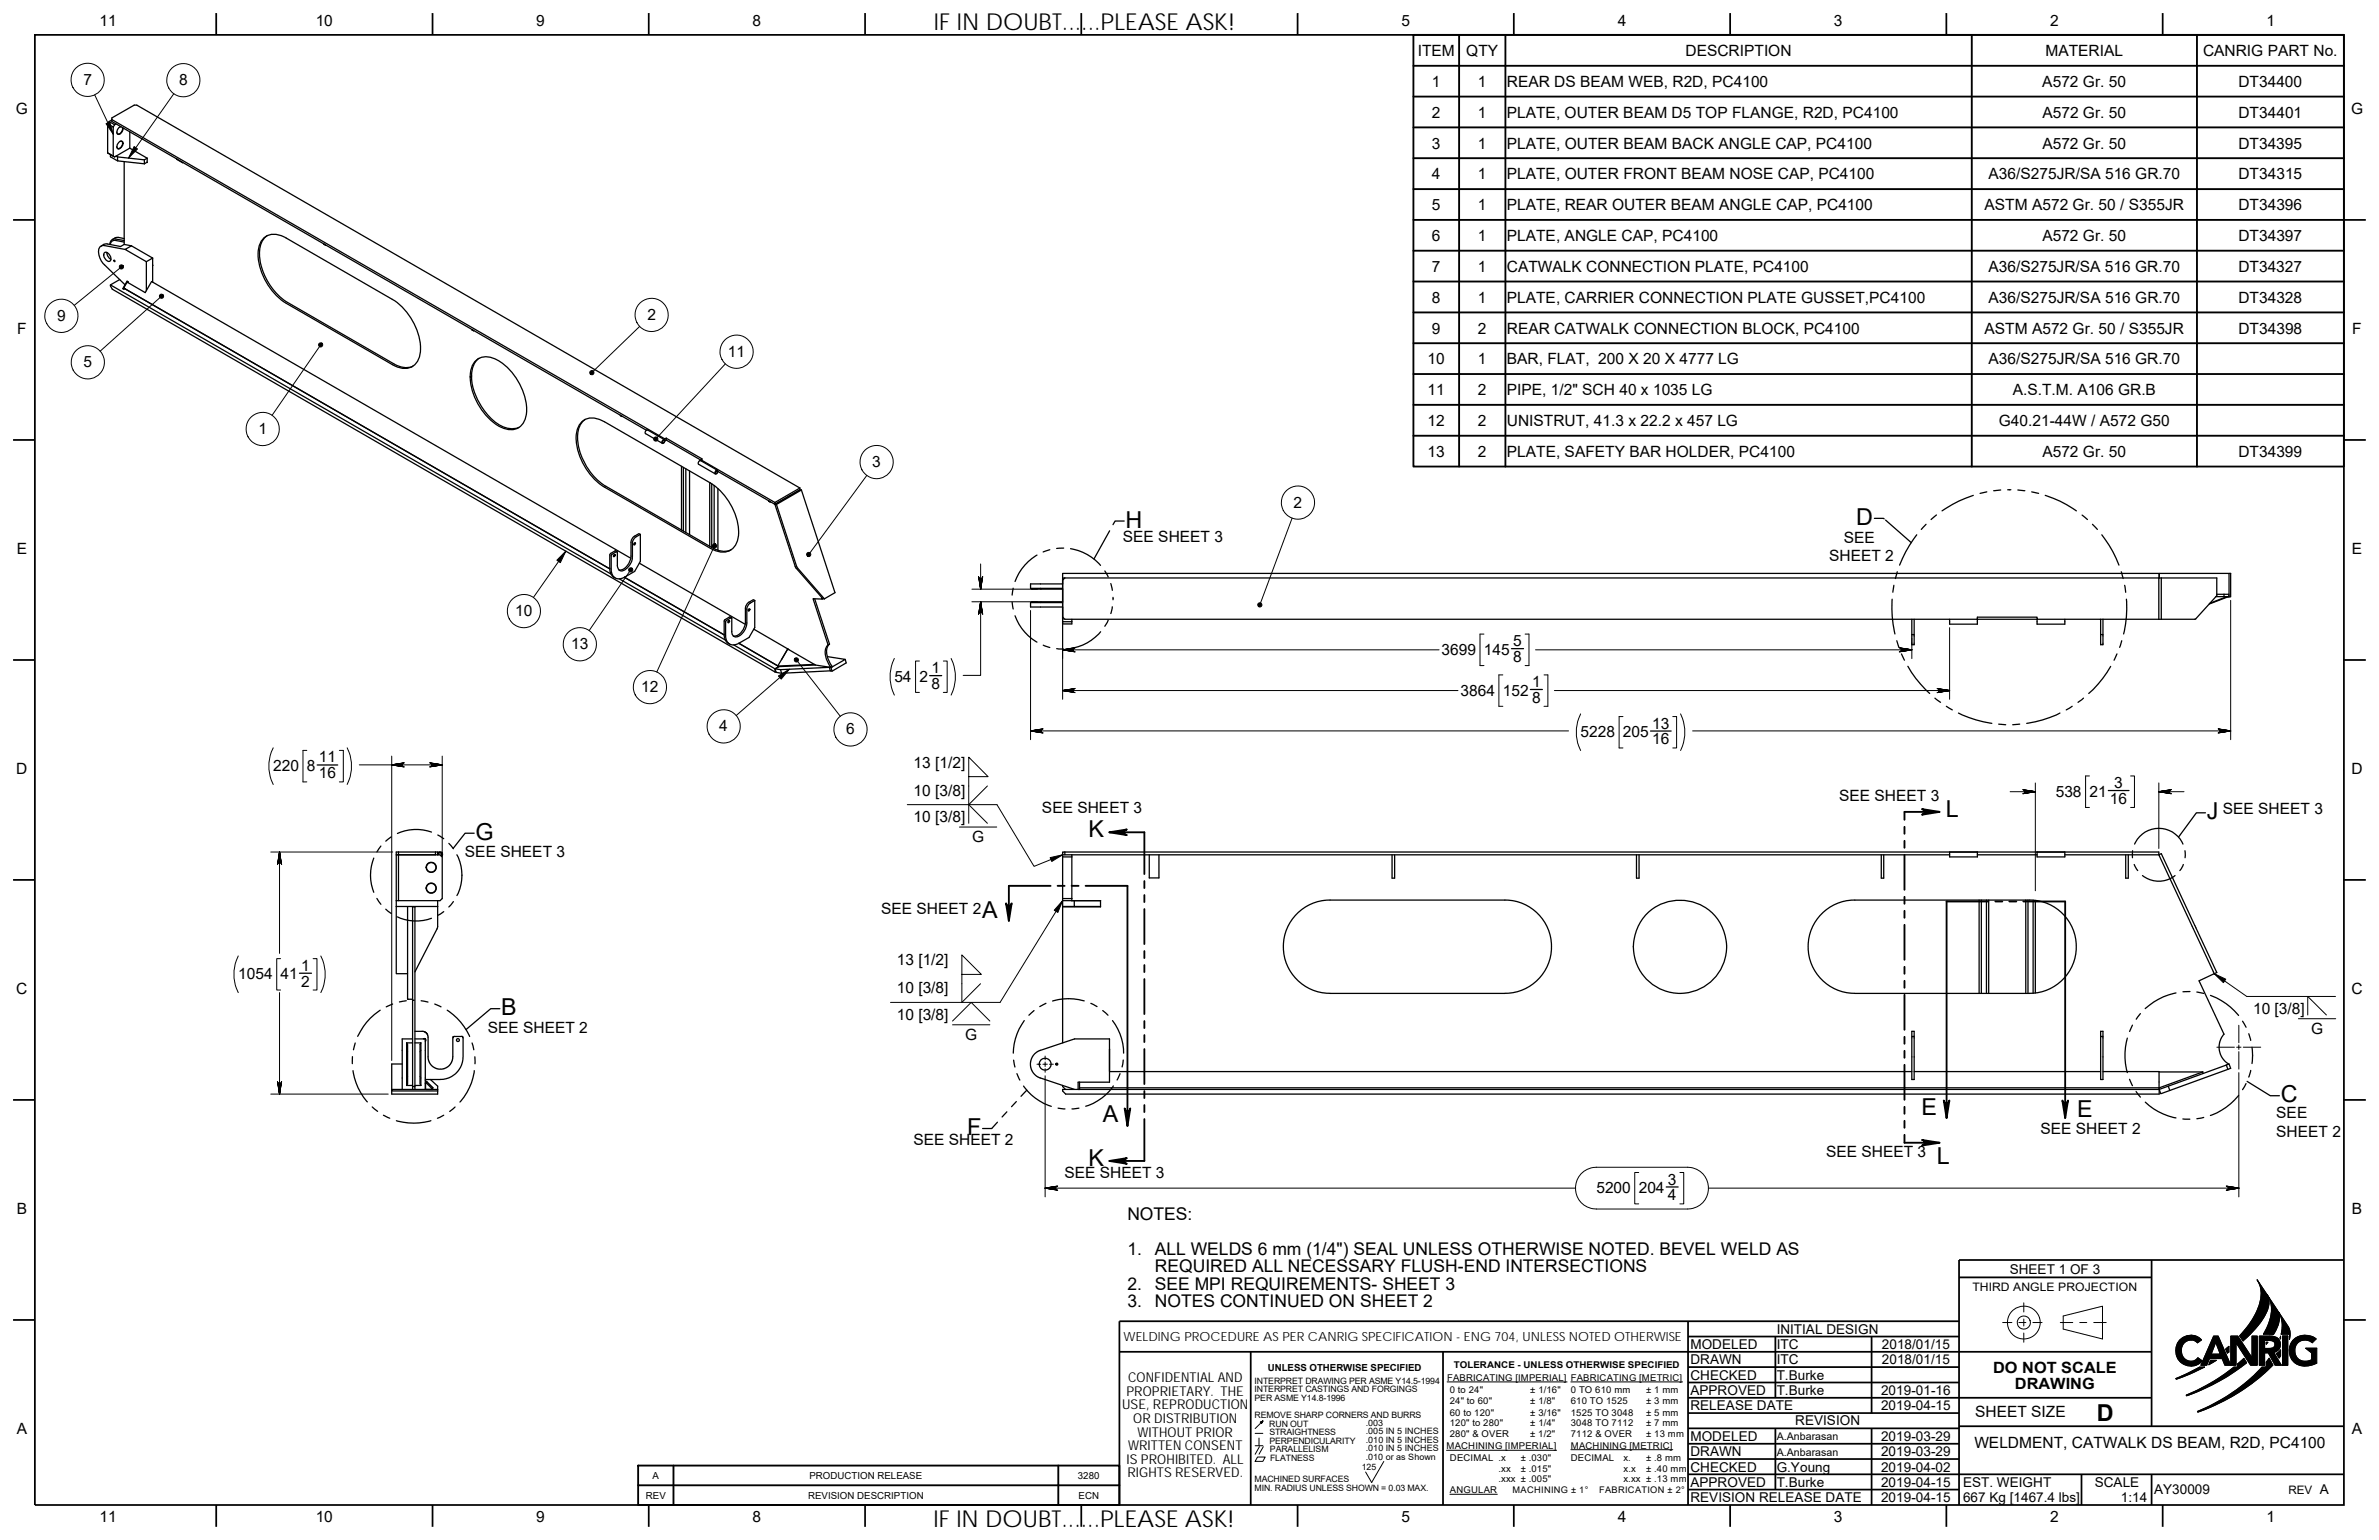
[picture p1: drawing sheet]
<svg xmlns="http://www.w3.org/2000/svg" width="432mm" height="279mm" viewBox="0 0 432 279" stroke-linecap="round" stroke-linejoin="round" font-family="sans-serif">
<defs><g id="words">
<g font-size="4.2">
<text x="169.5" y="5.4">IF IN DOUBT......PLEASE ASK!</text>
<text x="204.3" y="95.7">H</text>
<text x="336.9" y="95.2">D</text>
<text x="353.2" y="148.2">L</text>
<text x="400.6" y="148.7">J</text>
<text x="86.3" y="152.4">G</text>
<text x="197.6" y="151.9">K</text>
<text x="178.3" y="166.6">A</text>
<text x="91" y="184.2">B</text>
<text x="200.2" y="203.5">A</text>
<text x="348.8" y="202.3">E</text>
<text x="377" y="202.6">E</text>
<text x="414" y="200">C</text>
<text x="175.5" y="205.9">F</text>
<text x="197.6" y="211.6">K</text>
<text x="351.6" y="211.2">L</text>
<text x="380.6" y="257.7">D</text>
<text x="169.4" y="277">IF IN DOUBT......PLEASE ASK!</text>
</g>
<g font-size="3.2">
<text x="204.6" y="221.3">NOTES:</text>
<text x="204.6" y="227.6">1.</text>
<text x="209.6" y="227.6">ALL WELDS 6 mm (1/4&quot;) SEAL UNLESS OTHERWISE NOTED. BEVEL WELD AS</text>
<text x="204.6" y="234">2.</text>
<text x="209.6" y="230.8">REQUIRED ALL NECESSARY FLUSH-END INTERSECTIONS</text>
<text x="209.6" y="234">SEE MPI REQUIREMENTS- SHEET 3</text>
<text x="204.6" y="237.2">3.</text>
<text x="209.6" y="237.2">NOTES CONTINUED ON SHEET 2</text>
</g>
<g font-size="2.8">
<text x="18.1" y="4.7">11</text>
<text x="57.3" y="4.7">10</text>
<text x="97.3" y="4.7">9</text>
<text x="136.6" y="4.7">8</text>
<text x="254.4" y="4.7">5</text>
<text x="293.6" y="4.7">4</text>
<text x="332.9" y="4.7">3</text>
<text x="372.1" y="4.7">2</text>
<text x="411.4" y="4.7">1</text>
<text x="257.3" y="10.2">ITEM</text>
<text x="266.1" y="10.2">QTY</text>
<text x="305.9" y="10.2">DESCRIPTION</text>
<text x="371.3" y="10.2">MATERIAL</text>
<text x="399.9" y="10.2">CANRIG PART No.</text>
<text x="15.1" y="15.4">7</text>
<text x="32.5" y="15.5">8</text>
<text x="259.9" y="15.8">1</text>
<text x="268.2" y="15.8">1</text>
<text x="273.5" y="15.8">REAR DS BEAM WEB, R2D, PC4100</text>
<text x="370.7" y="15.8">A572 Gr. 50</text>
<text x="406.3" y="15.8">DT34400</text>
<text x="2.9" y="20.7">G</text>
<text x="259.9" y="21.4">2</text>
<text x="268.2" y="21.4">1</text>
<text x="273.5" y="21.4">PLATE, OUTER BEAM D5 TOP FLANGE, R2D, PC4100</text>
<text x="370.7" y="21.4">A572 Gr. 50</text>
<text x="406.3" y="21.4">DT34401</text>
<text x="426.7" y="20.7">G</text>
<text x="259.9" y="27">3</text>
<text x="268.2" y="27">1</text>
<text x="273.5" y="27">PLATE, OUTER BEAM BACK ANGLE CAP, PC4100</text>
<text x="370.7" y="27">A572 Gr. 50</text>
<text x="406.3" y="27">DT34395</text>
<text x="259.9" y="32.6">4</text>
<text x="268.2" y="32.6">1</text>
<text x="273.5" y="32.6">PLATE, OUTER FRONT BEAM NOSE CAP, PC4100</text>
<text x="360.9" y="32.6">A36/S275JR/SA 516 GR.70</text>
<text x="406.3" y="32.6">DT34315</text>
<text x="259.9" y="38.1">5</text>
<text x="268.2" y="38.1">1</text>
<text x="273.5" y="38.1">PLATE, REAR OUTER BEAM ANGLE CAP, PC4100</text>
<text x="360.2" y="38.1">ASTM A572 Gr. 50 / S355JR</text>
<text x="406.3" y="38.1">DT34396</text>
<text x="259.9" y="43.7">6</text>
<text x="268.2" y="43.7">1</text>
<text x="273.5" y="43.7">PLATE, ANGLE CAP, PC4100</text>
<text x="370.7" y="43.7">A572 Gr. 50</text>
<text x="406.3" y="43.7">DT34397</text>
<text x="259.9" y="49.3">7</text>
<text x="268.2" y="49.3">1</text>
<text x="273.5" y="49.3">CATWALK CONNECTION PLATE, PC4100</text>
<text x="360.9" y="49.3">A36/S275JR/SA 516 GR.70</text>
<text x="406.3" y="49.3">DT34327</text>
<text x="10.4" y="58.2">9</text>
<text x="117.5" y="58">2</text>
<text x="259.9" y="54.9">8</text>
<text x="268.2" y="54.9">1</text>
<text x="273.5" y="54.9">PLATE, CARRIER CONNECTION PLATE GUSSET,PC4100</text>
<text x="360.9" y="54.9">A36/S275JR/SA 516 GR.70</text>
<text x="406.3" y="54.9">DT34328</text>
<text x="3.1" y="60.6">F</text>
<text x="132.1" y="64.7">11</text>
<text x="259.9" y="60.5">9</text>
<text x="268.2" y="60.5">2</text>
<text x="273.5" y="60.5">REAR CATWALK CONNECTION BLOCK, PC4100</text>
<text x="360.2" y="60.5">ASTM A572 Gr. 50 / S355JR</text>
<text x="406.3" y="60.5">DT34398</text>
<text x="427" y="60.6">F</text>
<text x="15.2" y="66.6">5</text>
<text x="259.1" y="66.1">10</text>
<text x="259.1" y="71.7">11</text>
<text x="268.2" y="66.1">1</text>
<text x="268.2" y="71.7">2</text>
<text x="273.5" y="66.1">BAR, FLAT, 200 X 20 X 4777 LG</text>
<text x="273.5" y="71.7">PIPE, 1/2&quot; SCH 40 x 1035 LG</text>
<text x="360.9" y="66.1">A36/S275JR/SA 516 GR.70</text>
<text x="365.3" y="71.7">A.S.T.M. A106 GR.B</text>
<text x="259.1" y="77.3">12</text>
<text x="268.2" y="77.3">2</text>
<text x="273.5" y="77.3">UNISTRUT, 41.3 x 22.2 x 457 LG</text>
<text x="362.8" y="77.3">G40.21-44W / A572 G50</text>
<text x="46.9" y="78.7">1</text>
<text x="259.1" y="82.9">13</text>
<text x="268.2" y="82.9">2</text>
<text x="273.5" y="82.9">PLATE, SAFETY BAR HOLDER, PC4100</text>
<text x="370.7" y="82.9">A572 Gr. 50</text>
<text x="406.3" y="82.9">DT34399</text>
<text x="158.3" y="84.7">3</text>
<text x="234.8" y="92.1">2</text>
<text x="3" y="100.5">E</text>
<text x="203.8" y="98.3">SEE SHEET 3</text>
<text x="332" y="101.8">SHEET 2</text>
<text x="334.7" y="98.5">SEE</text>
<text x="426.9" y="100.5">E</text>
<text x="93.5" y="111.8">10</text>
<text x="103.7" y="117.8">13</text>
<text x="261.7" y="118.8">3699</text>
<text x="269.3" y="118.8">145</text>
<text x="274.6" y="117.2">5</text>
<text x="116.4" y="125.6">12</text>
<text x="162.3" y="123.7">54</text>
<text x="166.9" y="123.7">2</text>
<text x="169.1" y="122.1">1</text>
<text x="169.1" y="125">8</text>
<text x="274.6" y="120.1">8</text>
<text x="278.1" y="124.6">1</text>
<text x="265.1" y="126.2">3864</text>
<text x="272.8" y="126.2">152</text>
<text x="278.1" y="127.5">8</text>
<text x="130.6" y="132.7">4</text>
<text x="153.6" y="133.2">6</text>
<text x="286.9" y="133.8">5228</text>
<text x="294.6" y="133.8">205</text>
<text x="299.9" y="135.1">16</text>
<text x="299.9" y="132.2">13</text>
<text x="2.9" y="140.4">D</text>
<text x="49.6" y="139.9">220</text>
<text x="55.7" y="139.9">8</text>
<text x="57.9" y="138.3">11</text>
<text x="57.9" y="141.2">16</text>
<text x="165.8" y="139.3">13 [1/2]</text>
<text x="383.8" y="143">3</text>
<text x="426.8" y="140.4">D</text>
<text x="165.8" y="144.4">10 [3/8]</text>
<text x="165.8" y="149.2">10 [3/8]</text>
<text x="189.1" y="147.5">SEE SHEET 3</text>
<text x="333.8" y="145.4">SEE SHEET 3</text>
<text x="373.1" y="144.6">538</text>
<text x="379.2" y="144.6">21</text>
<text x="383" y="145.9">16</text>
<text x="403.5" y="147.7">SEE SHEET 3</text>
<text x="84.4" y="155.6">SEE SHEET 3</text>
<text x="176.4" y="152.8">G</text>
<text x="159.9" y="165.9">SEE SHEET 2</text>
<text x="43.2" y="177.7">1054</text>
<text x="50.9" y="177.7">41</text>
<text x="54.7" y="176.1">1</text>
<text x="54.7" y="179">2</text>
<text x="162.8" y="175.2">13 [1/2]</text>
<text x="2.9" y="180.3">C</text>
<text x="162.8" y="180.2">10 [3/8]</text>
<text x="162.8" y="185">10 [3/8]</text>
<text x="408.9" y="183.9">10 [3/8]</text>
<text x="426.8" y="180.3">C</text>
<text x="88.5" y="187.5">SEE SHEET 2</text>
<text x="175.2" y="188.7">G</text>
<text x="419.5" y="187.6">G</text>
<text x="413.2" y="202.9">SEE</text>
<text x="165.8" y="207.8">SEE SHEET 2</text>
<text x="331.4" y="210">SEE SHEET 3</text>
<text x="370.4" y="205.7">SEE SHEET 2</text>
<text x="413.2" y="206.2">SHEET 2</text>
<text x="193.2" y="213.7">SEE SHEET 3</text>
<text x="302.7" y="214.9">3</text>
<text x="3" y="220.2">B</text>
<text x="289.8" y="216.5">5200</text>
<text x="297.4" y="216.5">204</text>
<text x="302.7" y="217.8">4</text>
<text x="426.9" y="220.2">B</text>
<text x="361.8" y="249.1">DO NOT SCALE</text>
<text x="365.7" y="251.9">DRAWING</text>
<text x="358.5" y="257.2">SHEET SIZE</text>
<text x="3" y="260.2">A</text>
<text x="358.4" y="262.7">WELDMENT, CATWALK DS BEAM, R2D, PC4100</text>
<text x="426.9" y="260.2">A</text>
<text x="18.1" y="276.2">11</text>
<text x="57.3" y="276.2">10</text>
<text x="97.3" y="276.2">9</text>
<text x="136.6" y="276.2">8</text>
<text x="254.4" y="276.2">5</text>
<text x="293.6" y="276.2">4</text>
<text x="332.9" y="276.2">3</text>
<text x="372.1" y="276.2">2</text>
<text x="411.4" y="276.2">1</text>
</g>
<g font-size="2.5">
<text x="364.8" y="231.1">SHEET 1 OF 3</text>
<text x="306.8" y="244.7">MODELED</text>
<text x="322.5" y="242">INITIAL DESIGN</text>
<text x="322.5" y="244.7">ITC</text>
<text x="341.6" y="244.7">2018/01/15</text>
<text x="204.7" y="250.8">CONFIDENTIAL AND</text>
<text x="306.8" y="247.5">DRAWN</text>
<text x="306.8" y="250.3">CHECKED</text>
<text x="322.5" y="250.3">T.Burke</text>
<text x="322.5" y="247.5">ITC</text>
<text x="341.6" y="247.5">2018/01/15</text>
<text x="203.7" y="255.7">USE, REPRODUCTION</text>
<text x="204.4" y="253.2">PROPRIETARY. THE</text>
<text x="306.8" y="253.1">APPROVED</text>
<text x="306.8" y="255.9">RELEASE DATE</text>
<text x="322.5" y="253.1">T.Burke</text>
<text x="341.4" y="253.1">2019-01-16</text>
<text x="341.4" y="255.9">2019-04-15</text>
<text x="204.7" y="263.1">WRITTEN CONSENT</text>
<text x="205.7" y="258.2">OR DISTRIBUTION</text>
<text x="206.5" y="260.6">WITHOUT PRIOR</text>
<text x="306.8" y="261.4">MODELED</text>
<text x="325.8" y="258.6">REVISION</text>
<text x="341.4" y="261.4">2019-03-29</text>
<text x="204.5" y="265.6">IS PROHIBITED. ALL</text>
<text x="204.6" y="268.1">RIGHTS RESERVED.</text>
<text x="306.8" y="269.7">APPROVED</text>
<text x="306.8" y="267">CHECKED</text>
<text x="306.8" y="264.2">DRAWN</text>
<text x="322.5" y="267">G.Young</text>
<text x="322.5" y="269.7">T.Burke</text>
<text x="341.4" y="264.2">2019-03-29</text>
<text x="341.4" y="267">2019-04-02</text>
<text x="341.4" y="269.7">2019-04-15</text>
<text x="356.3" y="269.7">EST. WEIGHT</text>
<text x="380.2" y="269.7">SCALE</text>
<text x="306.8" y="272.5">REVISION RELEASE DATE</text>
<text x="341.4" y="272.5">2019-04-15</text>
<text x="356.3" y="272.5">667 Kg [1467.4 lbs]</text>
<text x="385" y="272.6">1:14</text>
<text x="391" y="271">AY30009</text>
<text x="421" y="271">A</text>
</g>
<text font-size="2.3" x="203.9" y="243.3">WELDING PROCEDURE AS PER CANRIG SPECIFICATION - ENG 704, UNLESS NOTED OTHERWISE</text>
<g font-size="2.1">
<text x="358" y="234.2">THIRD ANGLE PROJECTION</text>
<text x="415.4" y="271">REV</text>
</g>
<g font-size="1.9">
<text x="322.5" y="261.3">A.Anbarasan</text>
<text x="322.5" y="264.1">A.Anbarasan</text>
</g>
<g font-size="1.8">
<text x="230.1" y="248.7">UNLESS OTHERWISE SPECIFIED</text>
<text x="118.4" y="268.4">A</text>
<text x="146.9" y="268.4">PRODUCTION RELEASE</text>
<text x="195.6" y="268.4">3280</text>
<text x="117.2" y="271.9">REV</text>
<text x="146.7" y="271.9">REVISION DESCRIPTION</text>
<text x="195.8" y="271.9">ECN</text>
</g>
<g font-size="1.7">
<text x="262.7" y="250.5">FABRICATING [IMPERIAL] FABRICATING [METRIC]</text>
<text x="263.9" y="248.3">TOLERANCE - UNLESS OTHERWISE SPECIFIED</text>
<text x="263.1" y="252.7">0 to 24&quot;</text>
<text x="263.1" y="254.8">24&quot; to 60&quot;</text>
<text x="263.1" y="256.8">60 to 120&quot;</text>
<text x="277.7" y="252.7">± 1/16&quot;</text>
<text x="277.7" y="254.8">± 1/8&quot;</text>
<text x="277.7" y="256.8">± 3/16&quot;</text>
<text x="285.1" y="256.8">1525 TO 3048</text>
<text x="285.1" y="254.8">610 TO 1525</text>
<text x="285.1" y="252.7">0 TO 610 mm</text>
<text x="298.8" y="254.8">± 3 mm</text>
<text x="298.8" y="252.7">± 1 mm</text>
<text x="298.8" y="256.8">± 5 mm</text>
<text x="262.6" y="262.9">MACHINING [IMPERIAL]</text>
<text x="263.1" y="258.8">120&quot; to 280&quot;</text>
<text x="263.1" y="260.7">280&quot; &amp; OVER</text>
<text x="277.7" y="260.7">± 1/2&quot;</text>
<text x="277.7" y="258.8">± 1/4&quot;</text>
<text x="285.1" y="262.8">MACHINING [METRIC]</text>
<text x="285.1" y="258.8">3048 TO 7112</text>
<text x="285.1" y="260.7">7112 &amp; OVER</text>
<text x="298.8" y="258.8">± 7 mm</text>
<text x="298.8" y="260.7">± 13 mm</text>
<text x="263.2" y="265.1">DECIMAL .x</text>
<text x="272" y="268.9">.xxx ± .005&quot;</text>
<text x="272" y="267">.xx</text>
<text x="276" y="265.1">± .030&quot;</text>
<text x="276" y="267">± .015&quot;</text>
<text x="285.1" y="265.1">DECIMAL</text>
<text x="294.7" y="265.1">x.</text>
<text x="294.7" y="268.9">x.xx ± .13 mm</text>
<text x="294.7" y="267">x.x</text>
<text x="298.8" y="267">± .40 mm</text>
<text x="298.8" y="265.1">± .8 mm</text>
<text x="263.2" y="270.9">ANGULAR</text>
<text x="274.5" y="270.9">MACHINING ± 1°</text>
<text x="290.3" y="270.9">FABRICATION ± 2°</text>
</g>
<g font-size="1.6">
<text x="227.7" y="251.1">INTERPRET DRAWING PER ASME Y14.5-1994</text>
<text x="227.7" y="252.6">INTERPRET CASTINGS AND FORGINGS</text>
<text x="227.7" y="254.2">PER ASME Y14.8-1996</text>
<text x="227.7" y="257.3">REMOVE SHARP CORNERS AND BURRS</text>
<text x="230.4" y="258.8">RUN OUT</text>
<text x="230.4" y="260.4">STRAIGHTNESS</text>
<text x="230.4" y="261.9">PERPENDICULARITY</text>
<text x="230.5" y="263.5">PARALLELISM</text>
<text x="247.9" y="258.6">.003</text>
<text x="247.9" y="260.2">.005 IN 5 INCHES</text>
<text x="247.9" y="261.7">.010 IN 5 INCHES</text>
<text x="247.9" y="263.3">.010 IN 5 INCHES</text>
<text x="227.7" y="268.9">MACHINED SURFACES</text>
<text x="230.5" y="265">FLATNESS</text>
<text x="247.2" y="266.7">125</text>
<text x="247.9" y="264.8">.010 or as Shown</text>
<text x="227.7" y="270.5">MIN. RADIUS UNLESS SHOWN = 0.03 MAX.</text>
</g>
</g></defs>
<g fill="none" stroke="#000" stroke-width=".32">
<path d="M6.3 6.3h419.1v266.7h-419.1zM39.2 2.4v3.9M78.5 2.4v3.9M117.8 2.4v3.9M157 2.4v3.9M196.3 2.4v3.9M235.5 2.4v3.9M274.8 2.4v3.9M314 2.4v3.9M353.3 2.4v3.9M392.5 2.4v3.9M2.4 39.9h3.9"/>
<path d="M425.4 39.9h4M2.4 79.8h3.9M425.4 79.8h4M2.4 119.7h3.9M425.4 119.7h4M6.3 139.7h.1M425.4 139.7h.1M2.4 159.6h3.9M425.4 159.6h4M2.4 199.6h3.9M425.4 199.6h4M2.4 239.5h3.9"/>
<path d="M306.4 239.7v33.3M355.6 231.8h34.9M355.6 239.7h-152.4v33.3M390.5 228.6v30.2M425.4 228.6h-69.8v44.4M425.4 239.5h4M203.2 245.3h187.3M227 245.3v27.7M261.9 245.3v27.7M306.4 253.6h84.1M306.4 256.4h49.2M306.4 259.1h49.2"/>
<path d="M306.4 250.8h49.2M306.4 248h49.2M306.4 242.5h49.2M322.2 259.1v11.2M322.2 242.5v11.1M339.7 242.5v13.9M339.7 259.1v14M355.6 258.8h69.8M39.2 273v4M78.5 273v4M117.8 273v4M157 273v4"/>
<path d="M196.3 273v4M235.5 273v4M274.8 273v4M306.4 264.7h49.2M306.4 270.3h49.2M306.4 267.5h119M306.4 261.9h49.2M314 273v4M353.3 273v4M377.8 267.5v5.5M390.5 267.5v5.5M392.5 273v4"/>
</g>
<g fill="none" stroke="#000" stroke-width=".18">
<path d="M17.2 17.2l3.4 7.1M31.5 17l-8.2 11.7M22 48.4l-8.5 7M29.3 53.7l-11.1 10M116.1 59.2l-8.7 8.4M58.2 62.6l-8.8 12.8M131.7 66l-12.7 13.7M102.7 100l-5.9 8.4M129.7 99l-10.5 22.9M157.3 86.3l-10.5 14.3M234.5 94l-5.8 15.7M114.5 103.4l-7.6 11"/>
<path d="M144.5 119.7l8 10.3M162.3 119.5a7.5 7.5 0 0 0 0 6.6M166.9 119.9h-.7v5.7h.7M171.2 119.9h.7v5.7h-.7M172.6 119.5a7.5 7.5 0 0 1 0 6.6M176.4 106.9h11.9M176.4 109.2h11.9M178 109.2v13.3h-3.2M178 102.3v4.6M187 110.8v23.4M192.9 117.9h68.3M192.9 112.6v14.3"/>
<path d="M269.3 115h-.7v5.8h.7M276.8 115h.7v5.8h-.7M278.7 117.9h68.3M347 115.8v3.7M353.9 113.9v13M404.9 108.9v25.3M49.6 135.7a7.3 7.3 0 0 0 0 6.6M55.7 136.1h-.7v5.8h.7M61.6 136.1h.7v5.8h-.7M63 135.7a7.4 7.4 0 0 1 0 6.6M65.2 138.8h15.1M71.1 137.2v55.2"/>
<path d="M80.3 137.2v17.6M143.3 121.4l-9.7 8.4M175.8 137.4l3.5 3.5h-3.5zM187 132.6h97.7M192.9 125.3h71.7M272.8 122.4h-.7v5.7h.7M280.2 122.4h.7v5.7h-.7M282.1 125.3h71.8M286.9 129.5a7.4 7.4 0 0 0 0 6.7M294.6 130h-.7v5.7h.7M303.6 130h.7v5.7h-.7M305 129.5a7.5 7.5 0 0 1 0 6.7"/>
<path d="M307.2 132.6h97.7M49.1 154.6h22.2M50.7 154.6v18.4M164.7 146h16.3l6.7 11.2 5.2-2.1M174.1 150.1h6.8M175.8 140.9v8.5M179.2 142.6l-3.4 3.4 3.4 3.4M364.8 143.6h4.6M369.4 142v19.6M379.2 140.8h-.7v5.7h.7M386.7 140.8h.7v5.7h-.7M391.8 143.6h4.6"/>
<path d="M391.8 142v11.9M43.2 173.4a7.4 7.4 0 0 0 0 6.7M50.9 173.9h-.7v5.7h.7M56.8 173.9h.7v5.7h-.7M58.2 173.4a7.3 7.3 0 0 1 0 6.7M174.6 173.2l3.5 3.6h-3.5zM174.6 176.8v5.1l3.4-3.4M192.9 163.4l-11.4 18.5h-19.9M401.9 176.7l5.9 4.1h16.1M49.1 198.5h21.4M50.7 180.1v18.4M172.9 185.3l3.4-3.4 3.4 3.4"/>
<path d="M172.9 185.9h6.8M188.2 193.1h.7M189.3 193.1h.8M189.7 191.6v.7M189.7 192.7v.8M189.7 193.9v.6M189.7 195.2v21.9M190.5 193.1h.7M402.4 190h3.2M406 190h.8M406.4 186v3.2M406.4 190.8v3.2"/>
<path d="M406.4 194.6v22.5M406.4 189.6v.8M407.2 190h3.1M417.2 184.8h6.7M418.9 184.2v-3.4l3.4 3.4M189.7 215.6h96.2M286.8 213.2a3.9 3.9 0 0 1 3-1.4h16.5a3.8 3.8 0 0 1 3.8 3.8 3.8 3.8 0 0 1-3.8 3.8h-16.5a3.8 3.8 0 0 1-3.5-2.2 3.8 3.8 0 0 1 .5-4zM297.4 212.7h-.7v5.7h.7M304.9 212.7h.7v5.7h-.7M310.1 215.6h96.3M363.5 239.9h1.7M366.4 239.9h1.3"/>
<path d="M367.3 236.4v1.6M367.3 239.3v1.3M369 239.9h1.6M374 239.9h2.2M374.5 238.8l7.1-1.8v5.9l-7.1-1.8zM377.5 239.9h1.3M380 239.9h2.3M411.5 234.9l1.9 2.8a3.5 3.5 0 0 1-.2 3.5l-.6 .9h-1.8a7.3 7.3 0 0 0 1.1-6.4zM411.5 234.9l-1.8-2.7a5.6 5.6 0 0 1 .1 5.4l-.4 .8a17 17 0 0 1-2.9 4l.6 .9 1.3-1.2M411.5 234.9a3.6 3.6 0 0 1-.4 3.7l-.7 1.1-2 2.4M413.5 238l1.8 2.7a2.91 2.91 0 0 1 .2 2.3v-.9h-1.5a5.1 5.1 0 0 0-.5-4.1zM229.2 257.8l-1.4 1.4"/>
<path d="M262.7 250.7h21.7M285.1 250.7h20.3M367.3 241.9v1.6M394.9 250.1l4.3-2.1h.9l-3.8 1.8-1.3 .4zM395.5 243.2a2.72 2.72 0 0 1 4.1-.1l-.7 .5a1.8 1.8 0 0 0-2.3-.1 1.8 1.8 0 0 0-.6 2.2 1.68 1.68 0 0 0 2.9 .6l.8 .6a2.78 2.78 0 0 1-3.9 .2 2.78 2.78 0 0 1-.3-3.9zM396.8 253.1a34.5 34.5 0 0 0 8.7-5.1h.6v-.6l1.2-1 .5 .8a35.6 35.6 0 0 1-10.9 6zM398.8 256.1a32.8 32.8 0 0 0 11.8-8.1h.7v-.9l.6-.7 .6 1.3a35.8 35.8 0 0 1-13.6 8.5zM401.2 246.8h1.1l-1.4 .8zM401.8 242.4h.8l2.3 5.3h-1.1l-.5-1.2h-2.3l-.5 1.2h-1zM402.2 243.5l.8 2.2h-1.7zM404 244.8l.6-.5v1l-.3 .2zM404.9 242.4h1.3l2.5 3.9v-3.9h1v5.3h-1.2l-2.6-4.1-.1 4.1h-.9z"/>
<path d="M408.4 242.1h.1M410.1 242.4a4.9 4.9 0 0 1 3.2 .3 1.47 1.47 0 0 1 .6 1.5 1.47 1.47 0 0 1-1.2 1.2l1.4 2.3h-1.2l-1.2-2.3h-.7v2.3h-.9zM411 243.2a2.06 2.06 0 0 1 1.8 .3l.1 .2a.69 .69 0 0 1-.7 .9h-1.2zM411.3 243.5h.3l-.3 .4zM413.2 245.6l.7-.7v1.1l-.2 .4zM413.9 242.4v.5l-.1-.1zM414.3 242.4h.9v5.3h-.9zM419.7 243.6a1.96 1.96 0 0 0-2.6 .1 1.96 1.96 0 0 0-.2 2.7 1.96 1.96 0 0 0 2.7 .3v-1.3l-1.1-.8h2M420.4 242.9a2.95 2.95 0 0 0-3.1-.5 2.95 2.95 0 0 0-1.8 2.7 2.9 2.9 0 0 0 4.1 2.6l.9-.4M227.8 260.1h1.4M227.8 262.3h1.4M228.2 264.4h1.4l-.4 .7h-1.4z"/>
<path d="M228.5 260.9v1.4M228.6 262.5l-.8 1.3M229.3 262.5l-.8 1.3M251.2 265.2l-2.2 3.8-1.1-1.9M262.6 263.1h19.9M263.2 271.1h8.6M285.1 263h18.5"/>
<circle cx="15.9" cy="14.5" r="3"/>
<circle cx="33.3" cy="14.5" r="3"/>
<circle cx="11.1" cy="57.3" r="3"/>
<circle cx="118.3" cy="57.1" r="3"/>
<circle cx="15.9" cy="65.7" r="3"/>
<circle cx="47.7" cy="77.8" r="3"/>
<circle cx="133.7" cy="63.8" r="3"/>
<circle cx="159.1" cy="83.8" r="3"/>
<circle cx="235.6" cy="91.2" r="3"/>
<circle cx="95.1" cy="110.9" r="3"/>
<circle cx="105.2" cy="116.9" r="3"/>
<circle cx="118" cy="124.7" r="3"/>
<circle cx="131.4" cy="131.8" r="3"/>
<circle cx="154.4" cy="132.3" r="3"/>
<circle cx="367.3" cy="240" r="1.19"/>
<circle cx="367.3" cy="240" r="2.98"/>
</g>
<g fill="#000" stroke="#000" stroke-width=".18">
<path d="M192.9 125.3l2.3 .4z"/>
<path d="M19.2 22.4l.7-.3 .7 2.2z" fill-rule="evenodd"/>
<path d="M24.3 26.6l.7 .4-1.7 1.7z" fill-rule="evenodd"/>
<path d="M21.8 48.1l.3-.1 .2 .2-.3 .2 .3-.2a.38 .38 0 0 1-.1 .6 .38 .38 0 0 1-.5-.3z" fill-rule="evenodd"/>
<path d="M29.1 53.5l.2-.1 .3 .1-.3 .2 .3-.2 .1 .3-.1 .2-.2 .1-.4-.1-.1-.3z" fill-rule="evenodd"/>
<path d="M58 62.3h.4l-.2 .3 .2-.3a.38 .38 0 0 1 .1 .5 .38 .38 0 0 1-.6 0 .38 .38 0 0 1 .1-.5z" fill-rule="evenodd"/>
<path d="M107.1 67.4l.2-.2 .4 .1 .1 .4-.1 .2-.3 .1-.3-.1 .3-.3-.3 .3-.1-.3z" fill-rule="evenodd"/>
<path d="M118.7 79.4a.38 .38 0 0 1 .6 0 .38 .38 0 0 1 0 .5 .38 .38 0 0 1-.5 0l.2-.2-.2 .2-.2-.2z" fill-rule="evenodd"/>
<path d="M102.7 100l-1 2.1-.6-.5z" fill-rule="evenodd"/>
<path d="M129.4 98.7h.5l-.2 .3 .2-.3 .1 .1 .1 .4-.2 .1h-.5l-.1-.3z" fill-rule="evenodd"/>
<path d="M114.2 103.2l.2-.2 .3 .1-.2 .3 .2-.3a.39 .39 0 0 1 0 .6 .39 .39 0 0 1-.5-.1z" fill-rule="evenodd"/>
<path d="M144.3 119.4a.38 .38 0 0 1 .6 .2 .38 .38 0 0 1-.2 .5l-.5-.2v-.2l.1-.3 .2 .3z" fill-rule="evenodd"/>
<path d="M146.4 100.4l.5-.2a.38 .38 0 0 1 .2 .6 .38 .38 0 0 1-.5 .1l.2-.3-.2 .3-.2-.2z" fill-rule="evenodd"/>
<path d="M177.6 104.6l.4 2.3z" fill-rule="evenodd"/>
<path d="M177.7 104.7l.3 2.2z" fill-rule="evenodd"/>
<path d="M177.7 104.8l.1 .1 .2 2z" fill-rule="evenodd"/>
<path d="M177.8 104.9l.1 .1 .1 1.9z" fill-rule="evenodd"/>
<path d="M177.9 105h.2l-.1 1.9z" fill-rule="evenodd"/>
<path d="M178.1 105l.1-.1-.2 2z" fill-rule="evenodd"/>
<path d="M178.3 104.8l-.3 2.1z" fill-rule="evenodd"/>
<path d="M178.3 104.7l-.3 2.2z" fill-rule="evenodd"/>
<path d="M178.4 104.6l-.4 2.3z" fill-rule="evenodd"/>
<path d="M178 109.2l.4 2.3z" fill-rule="evenodd"/>
<path d="M178 109.2l.3 2.1z" fill-rule="evenodd"/>
<path d="M178 109.2l.3 2z" fill-rule="evenodd"/>
<path d="M178 109.2l.2 1.9h-.1z" fill-rule="evenodd"/>
<path d="M178 109.2l.1 1.9h-.2z" fill-rule="evenodd"/>
<path d="M178 109.2l-.1 1.9h-.1z" fill-rule="evenodd"/>
<path d="M178 109.2l-.2 1.9-.1 .1z" fill-rule="evenodd"/>
<path d="M178 109.2l-.3 2.1z" fill-rule="evenodd"/>
<path d="M178 109.2l-.4 2.3z" fill-rule="evenodd"/>
<path d="M192.9 117.9l2.3 .4z" fill-rule="evenodd"/>
<path d="M192.9 117.9l2.1 .3z" fill-rule="evenodd"/>
<path d="M192.9 117.9l1.9 .2 .1 .1z" fill-rule="evenodd"/>
<path d="M192.9 117.9l1.9 .1v.1z" fill-rule="evenodd"/>
<path d="M192.9 117.9l1.9-.1v.2z" fill-rule="evenodd"/>
<path d="M192.9 117.9l1.9-.2v.1z" fill-rule="evenodd"/>
<path d="M192.9 117.9l2-.3z" fill-rule="evenodd"/>
<path d="M192.9 117.9l2.1-.3z" fill-rule="evenodd"/>
<path d="M192.9 117.9l2.3-.4z" fill-rule="evenodd"/>
<path d="M228.4 109.5l.2-.1 .3 .1 .1 .4-.2 .2h-.3l.2-.4-.2 .4-.1-.1-.1-.3z" fill-rule="evenodd"/>
<path d="M344.7 117.5l2.3 .4z" fill-rule="evenodd"/>
<path d="M344.8 117.6l2.2 .3z" fill-rule="evenodd"/>
<path d="M345 117.6l2 .3z" fill-rule="evenodd"/>
<path d="M345 117.7l2 .2-1.9-.1z" fill-rule="evenodd"/>
<path d="M345.1 117.8l1.9 .1-1.9 .1z" fill-rule="evenodd"/>
<path d="M345.1 118l1.9-.1-2 .2z" fill-rule="evenodd"/>
<path d="M345 118.1l2-.2-2 .3z" fill-rule="evenodd"/>
<path d="M344.8 118.2l2.2-.3z" fill-rule="evenodd"/>
<path d="M344.7 118.3l2.3-.4z" fill-rule="evenodd"/>
<path d="M71.1 138.8l2.3-.4z" fill-rule="evenodd"/>
<path d="M71.1 138.8l2.2-.4z" fill-rule="evenodd"/>
<path d="M71.1 138.8l2.1-.3z" fill-rule="evenodd"/>
<path d="M71.1 138.8l2-.2-.1 .1z" fill-rule="evenodd"/>
<path d="M71.1 138.8l1.9-.1v.1z" fill-rule="evenodd"/>
<path d="M71.1 138.8h1.9l.1 .1z" fill-rule="evenodd"/>
<path d="M71.1 138.8l2 .1 .1 .1z" fill-rule="evenodd"/>
<path d="M71.1 138.8l2.2 .3z" fill-rule="evenodd"/>
<path d="M71.1 138.8l2.3 .3z" fill-rule="evenodd"/>
<path d="M78 139.1l2.3-.3z" fill-rule="evenodd"/>
<path d="M78.1 139.1l2.2-.3z" fill-rule="evenodd"/>
<path d="M78.3 138.9l2-.1-2.1 .2z" fill-rule="evenodd"/>
<path d="M78.3 138.8h2l-2 .1z" fill-rule="evenodd"/>
<path d="M78.3 138.7l2 .1h-2z" fill-rule="evenodd"/>
<path d="M78.3 138.6l2 .2-2-.1z" fill-rule="evenodd"/>
<path d="M78.2 138.5l2.1 .3z" fill-rule="evenodd"/>
<path d="M78.1 138.4l2.2 .4z" fill-rule="evenodd"/>
<path d="M78 138.4l2.3 .4z" fill-rule="evenodd"/>
<path d="M141.3 122.6l2-1.2-1.5 1.8z" fill-rule="evenodd"/>
<path d="M187 132.6l2.3-.4z" fill-rule="evenodd"/>
<path d="M187 132.6l2.2-.3z" fill-rule="evenodd"/>
<path d="M187 132.6l2.1-.3-.1 .1z" fill-rule="evenodd"/>
<path d="M187 132.6l2-.2v.1z" fill-rule="evenodd"/>
<path d="M187 132.6l2-.1v.2z" fill-rule="evenodd"/>
<path d="M187 132.6l2 .1v.1z" fill-rule="evenodd"/>
<path d="M187 132.6l2.1 .3z" fill-rule="evenodd"/>
<path d="M187 132.6l2.2 .3z" fill-rule="evenodd"/>
<path d="M187 132.6l2.3 .4z" fill-rule="evenodd"/>
<path d="M192.9 125.3l2.1 .3z" fill-rule="evenodd"/>
<path d="M192.9 125.3l1.9 .2 .1 .1z" fill-rule="evenodd"/>
<path d="M192.9 125.3h1.9v.2z" fill-rule="evenodd"/>
<path d="M192.9 125.3l1.9-.1v.1z" fill-rule="evenodd"/>
<path d="M192.9 125.3l1.9-.2v.1z" fill-rule="evenodd"/>
<path d="M192.9 125.3l2-.3-.1 .1z" fill-rule="evenodd"/>
<path d="M192.9 125.3l2.1-.4z" fill-rule="evenodd"/>
<path d="M192.9 125.3l2.3-.4z" fill-rule="evenodd"/>
<path d="M351.6 124.9l2.3 .4z" fill-rule="evenodd"/>
<path d="M351.7 124.9l2.2 .4z" fill-rule="evenodd"/>
<path d="M351.8 125l2.1 .3-2-.2z" fill-rule="evenodd"/>
<path d="M351.9 125.1l2 .2-2-.1z" fill-rule="evenodd"/>
<path d="M351.9 125.2l2 .1h-2z" fill-rule="evenodd"/>
<path d="M351.9 125.3h2l-2 .2z" fill-rule="evenodd"/>
<path d="M351.9 125.5l2-.2-2.1 .3z" fill-rule="evenodd"/>
<path d="M351.7 125.6l2.2-.3z" fill-rule="evenodd"/>
<path d="M351.6 125.7l2.3-.4z" fill-rule="evenodd"/>
<path d="M402.6 133l2.3-.4z" fill-rule="evenodd"/>
<path d="M402.7 132.9l2.2-.3z" fill-rule="evenodd"/>
<path d="M402.9 132.8l2-.2-2.1 .3z" fill-rule="evenodd"/>
<path d="M402.9 132.7l2-.1-2 .2z" fill-rule="evenodd"/>
<path d="M402.9 132.5l2 .1-2 .1z" fill-rule="evenodd"/>
<path d="M402.9 132.4l2 .2-2-.1z" fill-rule="evenodd"/>
<path d="M402.8 132.3l2.1 .3-2-.2z" fill-rule="evenodd"/>
<path d="M402.7 132.3l2.2 .3z" fill-rule="evenodd"/>
<path d="M402.6 132.2l2.3 .4z" fill-rule="evenodd"/>
<path d="M50.7 154.6l.4 2.3z" fill-rule="evenodd"/>
<path d="M50.7 154.6l.4 2.1z" fill-rule="evenodd"/>
<path d="M50.7 154.6l.3 2z" fill-rule="evenodd"/>
<path d="M50.7 154.6l.2 1.9h-.1z" fill-rule="evenodd"/>
<path d="M50.7 154.6l.1 1.9h-.1z" fill-rule="evenodd"/>
<path d="M50.7 154.6v1.9h-.1z" fill-rule="evenodd"/>
<path d="M50.7 154.6l-.1 1.9-.1 .1z" fill-rule="evenodd"/>
<path d="M50.7 154.6l-.3 2.1z" fill-rule="evenodd"/>
<path d="M50.7 154.6l-.3 2.3z" fill-rule="evenodd"/>
<path d="M190.6 155.6l2.3-.5-2 1.2z" fill-rule="evenodd"/>
<path d="M367.1 144l2.3-.4z" fill-rule="evenodd"/>
<path d="M367.2 144l2.2-.4z" fill-rule="evenodd"/>
<path d="M367.4 143.8l2-.2-2 .3z" fill-rule="evenodd"/>
<path d="M367.5 143.7l1.9-.1-2 .2z" fill-rule="evenodd"/>
<path d="M367.5 143.6h1.9l-1.9 .1z" fill-rule="evenodd"/>
<path d="M367.4 143.4l2 .2h-1.9z" fill-rule="evenodd"/>
<path d="M367.1 143.3l2.3 .3z" fill-rule="evenodd"/>
<path d="M367.2 143.3l2.2 .3z" fill-rule="evenodd"/>
<path d="M367.4 143.4l2 .2z" fill-rule="evenodd"/>
<path d="M391.8 143.6l2.3-.3z" fill-rule="evenodd"/>
<path d="M391.8 143.6l2.2-.3z" fill-rule="evenodd"/>
<path d="M391.8 143.6l2.1-.2z" fill-rule="evenodd"/>
<path d="M391.8 143.6l2-.2v.2z" fill-rule="evenodd"/>
<path d="M391.8 143.6h2v.1z" fill-rule="evenodd"/>
<path d="M391.8 143.6l2 .1v.1z" fill-rule="evenodd"/>
<path d="M391.8 143.6l2 .2 .1 .1z" fill-rule="evenodd"/>
<path d="M391.8 143.6l2.2 .4z" fill-rule="evenodd"/>
<path d="M391.8 143.6l2.3 .4z" fill-rule="evenodd"/>
<path d="M192.9 163.4l-.9 2.1-.7-.4z" fill-rule="evenodd"/>
<path d="M401.9 176.7l2.1 1-.4 .6z" fill-rule="evenodd"/>
<path d="M50.4 196.2l.3 2.3z" fill-rule="evenodd"/>
<path d="M50.4 196.3l.3 2.2z" fill-rule="evenodd"/>
<path d="M50.5 196.4l.1 .1 .1 2z" fill-rule="evenodd"/>
<path d="M50.6 196.5l.1 .1v1.9z" fill-rule="evenodd"/>
<path d="M50.7 196.6h.1l-.1 1.9z" fill-rule="evenodd"/>
<path d="M50.8 196.6l.1-.1-.2 2z" fill-rule="evenodd"/>
<path d="M51 196.4l-.3 2.1z" fill-rule="evenodd"/>
<path d="M51.1 196.3l-.4 2.2z" fill-rule="evenodd"/>
<path d="M51.1 196.2l-.4 2.3z" fill-rule="evenodd"/>
<path d="M189.7 215.6l2.3-.4z" fill-rule="evenodd"/>
<path d="M189.7 215.6l2.2-.4z" fill-rule="evenodd"/>
<path d="M189.7 215.6l2-.3v.1z" fill-rule="evenodd"/>
<path d="M189.7 215.6l2-.2-.1 .1z" fill-rule="evenodd"/>
<path d="M189.7 215.6l1.9-.1v.1z" fill-rule="evenodd"/>
<path d="M189.7 215.6h1.9l.1 .2z" fill-rule="evenodd"/>
<path d="M189.7 215.6l2 .2z" fill-rule="evenodd"/>
<path d="M189.7 215.6l2.2 .3z" fill-rule="evenodd"/>
<path d="M189.7 215.6l2.3 .3z" fill-rule="evenodd"/>
<path d="M404.1 215.2l2.3 .4z" fill-rule="evenodd"/>
<path d="M404.1 215.9l2.3-.3z" fill-rule="evenodd"/>
<path d="M404.2 215.9l2.2-.3z" fill-rule="evenodd"/>
<path d="M404.3 215.8l2.1-.2z" fill-rule="evenodd"/>
<path d="M404.4 215.6h2l-2 .2z" fill-rule="evenodd"/>
<path d="M404.4 215.5l2 .1h-2z" fill-rule="evenodd"/>
<path d="M404.4 215.4l2 .2-2-.1z" fill-rule="evenodd"/>
<path d="M404.3 215.3l2.1 .3-2-.2z" fill-rule="evenodd"/>
<path d="M404.2 215.2l2.2 .4z" fill-rule="evenodd"/>
<path d="M409.7 232.2l1.9 2.8a2.23 2.23 0 0 1 .2 1.9 14.3 14.3 0 0 1-4.7 6.4l-.6-.9a13.9 13.9 0 0 0 3.9-7.2 4.5 4.5 0 0 0-.7-3z" fill-rule="evenodd"/>
<path d="M228.9 258l.3-.2z" fill-rule="evenodd"/>
<path d="M228.7 258l.5-.2z" fill-rule="evenodd"/>
<path d="M228.9 258.1l.3-.3-.2 .3z" fill-rule="evenodd"/>
<path d="M229.2 257.8l-.2 .5z" fill-rule="evenodd"/>
<path d="M394.9 250.1l4.3-2.1h.9l-4.1 1.9-1 .3z" fill-rule="evenodd"/>
<path d="M395.8 243a2.65 2.65 0 0 1 3.8 .1l-.7 .5a1.77 1.77 0 0 0-2.3-.2 1.77 1.77 0 0 0-.6 2.2 1.66 1.66 0 0 0 1.2 1.3 1.66 1.66 0 0 0 1.7-.6l.8 .6a2.78 2.78 0 0 1-4 .1 2.78 2.78 0 0 1 .1-4z" fill-rule="evenodd"/>
<path d="M398.8 256.1l2.6-1.2 2.3-1.3a27.7 27.7 0 0 0 5.4-4l1.5-1.6h.7v-.9l.6-.7 .6 1.3a35.8 35.8 0 0 1-13.6 8.5z" fill-rule="evenodd"/>
<path d="M401.8 242.4l-2.3 5.3h1l.5-1.2h2.3l.5 1.2h1.1l-2.3-5.3zM402.2 243.5l.8 2.2h-1.7z" fill-rule="evenodd"/>
<path d="M401.2 246.8h1.1l-1.4 .8z" fill-rule="evenodd"/>
<path d="M404.1 244.6l.5-.3v1l-.3 .2-.3-.7z" fill-rule="evenodd"/>
<path d="M396.8 253.1l2.3-1 2.5-1.4 3.9-2.7h.6v-.6l1.2-1 .5 .8a37 37 0 0 1-10.9 6z" fill-rule="evenodd"/>
<path d="M404.9 242.4h1.3l2.5 3.9v-3.9h1v5.3h-1.2l-2.6-4.1-.1 4.1h-.9z" fill-rule="evenodd"/>
<path d="M411.3 243.5h.3l-.3 .4z" fill-rule="evenodd"/>
<path d="M411.6 235l1.8 2.7a3.9 3.9 0 0 1-.6 4.2l-.2 .2h-1.8a8.3 8.3 0 0 0 1.4-5.6z" fill-rule="evenodd"/>
<path d="M411 243.2h1.3l.5 .3a.77 .77 0 0 1 0 .9 .77 .77 0 0 1-.9 .2h-.9zM410.1 242.4v5.3h.9v-2.3h.7l1.2 2.3h1.2l-1.4-2.3a1.52 1.52 0 0 0 1.2-1.9 1.52 1.52 0 0 0-1.9-1.1z" fill-rule="evenodd"/>
<path d="M413.2 245.6l.7-.7v1.1l-.2 .4z" fill-rule="evenodd"/>
<path d="M413.9 242.4v.5l-.1-.1z" fill-rule="evenodd"/>
<path d="M414.3 242.4v5.3h.9v-5.3z" fill-rule="evenodd"/>
<path d="M413.5 238l1.8 2.7a2.99 2.99 0 0 1 .2 2.3v-.9h-1.5a5.1 5.1 0 0 0-.5-4.1z" fill-rule="evenodd"/>
<path d="M416.5 242.8a3.3 3.3 0 0 1 3.9 .1l-.7 .7a1.94 1.94 0 0 0-3.2 1.3 1.94 1.94 0 0 0 2.9 1.9l.2-.1v-1.3l-1.1-.8h2v2.7a3.5 3.5 0 0 1-4.4-.5 2.91 2.91 0 0 1 .4-4z" fill-rule="evenodd"/>
</g>
<g fill="none" stroke="#000" stroke-width=".23">
<path d="M19.5 27.7l1.3 .8M19.5 27.7l1.1 .6M19.5 22.5v5.2M19.8 22.1l1 .5-.2 .5-1.1-.6zM20 28v.4l1.3 .8M20.3 21.7l100.4 57.9 .2-.1M20.3 21.8l-.5 .3M20.6 28.3l.2 .2M20.6 23.1v5.2M21.1 22.5l-.3 .1M21.1 28.3l.2 .2M21.3 28.5v.7l4.9 .5"/>
<path d="M21.3 28.5l4.9 .5M21.5 25.9l.2-.2a.38 .38 0 0 1 .5 0 .38 .38 0 0 1 .1 .5 .95 .95 0 0 1-.9 .8 .76 .76 0 0 1 .1-1.1zM21.8 25.7l.2-.1a.38 .38 0 0 1 .2 .6l-.2 .5a.52 .52 0 0 1-.7 .2l-.1-.3M21.9 23a.98 .98 0 0 0-.6 1.3 .86 .86 0 0 0 1-.9v-.2M21.9 23h-.1M22.2 23.2a.82 .82 0 0 1-.8 1.1l-.2-.3M22.5 29.3v15M23.6 26.9l3.1 1.8M23.6 23.9v3M23.6 26.9l-2.8 1.6M26.2 29v.7M26.7 28.7v.7"/>
<path d="M26.7 28.7l-.5 .3M26.7 29.4l-.5 .3M32.1 28.9h.1M32.1 28.9l1 .6M19 45.8a1.08 1.08 0 0 1 1 1.6 1.03 1.03 0 0 1-1-.5 1.03 1.03 0 0 1 0-1.1zM19.4 45.8l.2 .8 .5 .5M20 51.7l90.9 52.4M20.7 47.2l.2 .2-.1 .1zM21.7 50.7l-1.7 1 .4 .8 120.3 69.4M22.5 52.3l.1 .1M22.5 52.3v.2M22.5 43.9l-1.5-.3a.78 .78 0 0 0-1 .8"/>
<path d="M22.5 43.6l-1.5-.2a.89 .89 0 0 0-1.1 .9M22.5 44.3l1.4 .3M22.5 43.3l-1.2-.2-.9 .4M22.5 44.3l-.6 .4-2.7-.5-.8 .4M22.6 52.4l-.1 .1M22.6 52.4l88.1 50.8-88.2-50.9 .6-1.1 3.3 1.9 1.1-2 87 50.2M22.7 45.3l-3.8-.8a1.03 1.03 0 0 0-1 1.5 3.5 3.5 0 0 0 1.1 2l3.7 3.7M23.2 51.2v-.1v.2M23.2 51.1l-.1-.1-.8 1.4 .2 .1M23.9 44.6l3.8 2.2M23.9 44.6l-1.2 .7 3.9 2.2M26.6 47.5v5.2"/>
<path d="M27.7 46.8v1.4M27.7 46.8l-1.1 .7M27.7 48.1v3.1M27.7 48.1h.1M47.9 43.1a3.4 3.4 0 0 1 4.1 .1l19.2 11.1a11 11 0 0 1 5.1 9.9 2.92 2.92 0 0 1-4.7 2.2l-19.6-11.4a11 11 0 0 1-5.1-9.9l.2-.8zM48.5 42.8a4 4 0 0 0-1.4 4.1 11.5 11.5 0 0 0 5.1 8l19.3 11.1a3.7 3.7 0 0 0 3.5 .4M58.8 44.3l.3 .1M58.8 44.3h.1M58.9 44.3h-.1M85.7 59.9h.3M85.7 59.8v.1M86.3 65.5a3.5 3.5 0 0 1 4.4 .1 11.3 11.3 0 0 1 4.9 9.1 3 3 0 0 1-3.1 3.3 7 7 0 0 1-4.9-3.4 10 10 0 0 1-2.2-6.9l.2-.9z"/>
<path d="M87 65a4.4 4.4 0 0 0-1.3 4.4 11.7 11.7 0 0 0 5.5 8 3.8 3.8 0 0 0 3 .2M105.7 76.5a3.4 3.4 0 0 1 4 0l19.2 11.1a11 11 0 0 1 5.1 10 2.92 2.92 0 0 1-4.6 2.1l-19.7-11.3a11 11 0 0 1-5-10l.2-.7zM106.2 76.1a4.1 4.1 0 0 0-1.3 4.1 11.5 11.5 0 0 0 5.1 8l19.2 11.1a3.8 3.8 0 0 0 3.5 .5M112.6 75.3v.1M112.6 75.4l.3 .1M112.7 75.4h-.1M117.3 78.1l-97-56.1v-.6l4.1-2.3h.4l120.4 69.4M120.3 80l.2-.2 .1 .3a.24 .24 0 0 1-.1 .2 .24 .24 0 0 1-.3 0zM120.4 79.8h.1a.4 .4 0 0 1 .1 .4 .4 .4 0 0 1-.3 .3l-.1-.1a.41 .41 0 0 1 .2-.6zM120.6 79.8l-3.1-1.8a.41 .41 0 0 0-.4 .2 .41 .41 0 0 0 .1 .5l3 1.7M120.7 79.6v.4M120.7 80h.1"/>
<path d="M120.9 79.8l-.2 .2M120.9 79.5v.3M120.9 79.8l6.4 3.7M120.9 79.5l6.6 3.8-.2 .1M116.2 97l-.2-.2-.9 .5-.5 .7-.1 2.9a2.97 2.97 0 0 1-1.6 2.5h-.6M123.7 84.6v11.6M124 84.8v11.6M124.5 85.1v11.5M125.2 85.4v11.6M127.3 83.4v.2M127.3 83.4l13.4 7.8M128.8 87.6v11.5"/>
<path d="M129.2 87.8v11.5M129.6 88.1v11.4M129.9 85.5l.1-.2a.32 .32 0 0 1 .3 .4 .32 .32 0 0 1-.3 .3l-.2-.1zM130 85.4a.18 .18 0 0 1 .2 .1 .18 .18 0 0 1 0 .2l-.2 .2a.22 .22 0 0 1-.2-.2 .22 .22 0 0 1 .2-.3zM130.2 85.3l-3.1-1.8a.48 .48 0 0 0-.3 .7l3 1.8M130.3 85.5l10.4 6M130.3 88.6v11.2M139.5 90.9l.3 .1M139.5 90.8v.1M139.6 90.9h-.1M140.7 91.5h.2M140.7 91.5l3.7 11.4 5 5.7h.2"/>
<path d="M140.7 91.2v.3M140.9 91.5l3.8 11.5 4.9 5.6M143.4 89.9l-.3 .2M145.2 88.5v.4l-4.5 2.6M145.2 88.5l-4.5 2.7M145.5 88.9l6.1 18.6-2 1.1M145.5 88.9h-.3l-4.5 2.6M145.5 88.9l-4.6 2.6M190.5 99.7l-1.2 .4M193.1 99.4l-1.3 .1M194.3 99.5a9.1 9.1 0 0 1 5.4 3.1M201.4 96.3l-2.8 5.1"/>
<path d="M204 94.5h-1.6l-.4 .7M340.2 94h1.7l.1 .1M342.2 94.4l4.7 4M347.9 97a22.7 22.7 0 0 0-3.1 5.5M349.6 95.1l-.9 1M351.5 93.4l-1 .9M358.2 89.9h-.1a20.5 20.5 0 0 0-5.6 2.8M360.6 89.2l-1.2 .3M363.1 88.9l-1.2 .1M365 88.9h-.6M366.2 88.9l1.3 .1M368.8 89.2l1.2 .3"/>
<path d="M371.2 89.9h.1a19.6 19.6 0 0 1 5.6 2.8M377.9 93.5l1 .8M379.8 95.1l.9 1M381.5 97a20.9 20.9 0 0 1 3.1 5.5M111.1 100.6l.8-.5 .2 .1v2.5l.2 .6a1.22 1.22 0 0 0 1.8-.5 2.44 2.44 0 0 0 .7-1.8v-2.8l.5-.7 .9-.5v4.9l-1 1.8a5.4 5.4 0 0 1-3.1 1.3 1.52 1.52 0 0 1-1.2-1.7v-2.5zM112 100.1l-.4-.2-.9 .6v2.8a1.65 1.65 0 0 0 1 1.6M112.4 105l19.3 11.1M113.3 104.7l18.1 10.5M116 102.2l19.3 11.1M131.8 112.6l1-.5v2.5a.86 .86 0 0 0 .5 .9 .86 .86 0 0 0 1-.2 3 3 0 0 0 1.3-2.3v-2.6l.1-.5a2.33 2.33 0 0 1 1.3-1v5l-1 1.8a5.5 5.5 0 0 1-3.1 1.3 1.52 1.52 0 0 1-1.2-1.8zM132.2 112.7l.2-.1a.23 .23 0 0 1 0 .3 .23 .23 0 0 1-.3 0zM132.8 112.1l-.4-.2-.9 .7-.1 2.7a1.59 1.59 0 0 0 1 1.5"/>
<path d="M133.2 117l7.5 4.3M134.1 116.7l7.1 4.1M136.8 114.2l6.2 3.5-1.2 2M137 108.9l-.3-.1a2.33 2.33 0 0 0-1.2 .9l-.2 .6v2.6a2.95 2.95 0 0 1-1.6 2.4l-.6 .1M143 117.7l.2 .1M143 117.8l4.8 2.7M143 117.8l-1.8 3M143.2 117.8v.1M147.9 108.6l2.7 8.3M149.1 108.4l.1 .3-1.6-.1 2.7 8.4a2.46 2.46 0 0 0-.2 3l.7 1.1-2.8-.4M149.4 108.6l-.2 .1M150.2 119.1l3.2 .5-2.6 1.5-9.1 .4"/>
<path d="M150.6 116.9a2.45 2.45 0 0 0-.2 2.9l.7 1.1-.3 .2 .2 .7M150.6 116.9l-.3 .1M153.4 119.6l.2 .7-2.6 1.5-.3-.1M183.7 109.2l.2 1.3M183.9 106.7l-.2 1.3M184.2 111.7a9.1 9.1 0 0 0 4 4.8M187 109.3v.8h5.9M187 106.7h5.9M187 109.3h5.9M188.2 100.7a9.3 9.3 0 0 0-4 4.8M189.4 117.1l1.1 .4M191.8 117.7l1.3 .1"/>
<path d="M192.9 112l.4 .4h165.6v-.4h10.8v.4h22.1M192.9 106.9h-5.6l-.3-.2v-.8h5.9v-1.9h199v.9v-.9h12.7v4.3h-.5l-3 1.1M192.9 109.2h-5.6l-.3 .1M192.9 112.8h1.6M193.3 104.9h209.1v3.2l-3.9 4.2-6.7 .1M193.3 104.9l-.4 .4v7.9h1.6v-.8M193.3 104.9h-.4v7.5M199.8 114.6a8.7 8.7 0 0 1-5.5 3M200.5 103.6l.6 1.1M201.1 112.5l-.6 1.1M201.6 105.9l.3 1.2M201.9 110.1l-.3 1.2"/>
<path d="M202 108.4v.4M274.3 117.7h2.2M343.4 108.7v.5a21.5 21.5 0 0 0 .5 5.8M343.7 106.2l-.1 1.2M344.3 116.2l.4 1.3M344.4 103.7l-.4 1.3M345.1 118.6l.6 1.2M347 115.1h.4v1.9h-.4zM347 112.4v2.7M347.4 112.4v2.7M353.9 112.4v.8h5v-.8h10.8v.8h5.1v-.8M381.3 115.1h.4v1.9h-.4z"/>
<path d="M381.3 112.4v2.7M381.7 112.4v2.7M384.2 118.6l-.5 1.2M385 103.7l.4 1.3M385.1 116.2l-.4 1.3M385.6 106.2l.2 1.3M386 108.7v.5a20.5 20.5 0 0 1-.6 5.8M391.8 104.9v7.5M392.3 104.9v7.5M402.4 107.8h2.1v.4h-2.3M403.7 107.8v.4M404.4 108.3l-3.4 1.3"/>
<path d="M404.6 104h.3v4.3h-.3M57.6 138.8h3.7M140.7 121.3v.6M140.7 121.3l.2 .7 1 .2M140.8 121.8l-.1 .1M141.2 120.8l.1 .1M141.4 120.9l-.7 .4M141.4 120.9l-.7 .4 1 .2M141.7 121.5l.2 .7M147.8 120.5l-6.6 .3M147.8 120.5l.2 .1M148 120.6l-6.6 .3"/>
<path d="M150.5 121.1l.2 .6M150.7 121.7l-8.8 .5M168.7 122.6h2.2M277.8 125.1h2.2M299.6 132.6h3.7M346.3 120.9a19.1 19.1 0 0 0 3.9 4.9M351.2 126.7l1 .7M353.3 128.1l1.1 .7M355.5 129.4a20.2 20.2 0 0 0 6 1.8M362.8 131.4l1.2 .1M366.6 131.4l-1.3 .1M373.9 129.4a19.4 19.4 0 0 1-6 1.8"/>
<path d="M376.1 128.1l-1.1 .7M378.2 126.7l-1 .7M383.1 120.9a19.2 19.2 0 0 1-4 4.9M67.8 155.7a8.4 8.4 0 0 0 0 6.2M69.1 153.5l-.7 1.1M71 151.8l-1 .8M72.3 155.1h-.4v8.3M72.3 154.6v8.8M78.3 151a8.3 8.3 0 0 0-6.2 .2M79 154.6v.5M79.5 151.5l1 .7M79.5 155.1l.2-.4h.3l.2 .3-.1 .3"/>
<path d="M79.9 154.6h.2l.2 .3-.1 .5M79.9 154.6l-.4 .2-.1 .3v-.5h-7.5v.5h8l.4 .4v7.5l-.4 .4h-8M81.5 153l.8 1M82.9 155.1a7.9 7.9 0 0 1 0 7.4M86.1 151.2h-1.7l-2.1 2.7M192.9 155.5h1.6M192.9 155.1v7.9M193.3 154.6h-.4v.5M193.3 154.6h198.5v.5h-17M193.3 154.6v.5M194.5 155.1v8.3M208.6 155.1v4.2h1.8v-4.2"/>
<path d="M253.1 155.1v4.2h-.4v-4.2M297.5 155.1v4.2h-.5v-4.2M341.9 155.1v4.2h-.4v-4.2M353.9 154.6v.9h5v-.9M353.9 155.1h-161M358.9 155.1h10.8M369.7 154.6v.9h5.1v-.9M382.7 143.4h3.7M385.8 155.1v4.2h.5v-4.2M387.1 154.3v1.3M387.4 156.8l.6 1.1M387.4 153.1a4.8 4.8 0 0 1 4.4-2.8 4.8 4.8 0 0 1 4.4 2.8"/>
<path d="M388.9 158.9a4.8 4.8 0 0 0 5.9 0M391.8 155.1l.5-.2 10.1 21.5-.5 .3zM396.3 156.8l-.7 1.1M396.6 154.3v1.3M400.3 147.5h-1.6l-3.3 4.4M54.4 176.6h2.1M68.4 163l.7 1.1M70 165l1 .7M71.9 163.4v1.1M71.9 164.5h7.5M71.9 164.5v12.2h2.1M72.1 166.3a8 8 0 0 0 6.2 .3"/>
<path d="M74 164.5v16.8h.9M74.9 164.5h.4M74.9 164.5v33.2M75.3 164.5v32.6M79.4 163.4v5.1l-4.1 7.8M80.5 165.4l-1 .7M82.3 163.6l-.8 .9M192.9 163v.4h1.6M192.9 163h1.6M192.9 163.4v1.1h2.1M194.5 163.4h5.3M195 163.4v1.1h4.7"/>
<path d="M199.7 163.4v1.1h-6.8v24.7M235.4 165.8a8.3 8.3 0 0 1 6-2.5h31.8a8.5 8.5 0 0 1 8.4 8.5 8.5 8.5 0 0 1-8.4 8.4h-31.8a8.5 8.5 0 0 1-7.8-5.2 8.5 8.5 0 0 1 1.8-9.2zM330.6 165.8a8.3 8.3 0 0 1 6.1-2.5h31.7a8.5 8.5 0 0 1 8.5 8.5 8.5 8.5 0 0 1-8.5 8.4h-31.7a8.5 8.5 0 0 1-7.9-5.2 8.5 8.5 0 0 1 1.8-9.2zM359.2 163.3v16.9M359.6 163.3v16.9M360.6 163.3v16.9M361 163.3v16.9M367.7 163.3v16.9M368.1 163.3v16.9M369 163.3v16.9M369.4 163.4v16.8M397.5 179.9h-1.3"/>
<path d="M398.7 180l1.3 .2M401.9 176.7l-2.8 1.2 4.6 9.7-.8 1.3-.1 1.6 .5 1.4 .6 .7 .6 .5M64 191.7l-.1 1.3M64.1 194.2a10.8 10.8 0 0 0 2.6 5.7M64.5 189.2l-.3 1.3M69 183.3a11.4 11.4 0 0 0-4.1 4.7M71.1 197.7v.2h8.3M71.1 197.7h8.3M71.3 182.2l-1.2 .5M73 193h-1.9v4.7M73.7 181.6l-1.2 .2M73.8 196.9h1.1"/>
<path d="M73.8 189.2l.2 .3v7.2l-.2 .2M73.8 189.2v7.7M73.8 189.2h1.1M74.9 188.5h-1.9v9.2M74.9 197.1h.4v.6M75.2 181.5h-.2M75.3 187.1h1.5l.5 .2 .3 .3 .1 .6 .1 4.2 .7 1.1 1.1 .5h.6l.8-.3 .7-.5 .3-.5 .2-.7v-3.7M75.3 188.5h1.9M75.3 196.9h1.1M75.3 189.2h1.1M76.4 189.2v7.7M76.4 189.2l-.2 .3v7.2l.2 .2"/>
<path d="M76.4 181.6l1.3 .2M76.9 188.5h.3M77.2 188.5v.4M77.2 188.5v9.2M77.2 196l1.3 1.4-.1 .1M77.2 196.6h.1M77.5 196.3l1.1 1.1-.2 .1M77.5 196.3l-.1 .2M78.1 195.9l1.3 1.2v1.4h-8.3v-.6M78.5 197.7l-1.3-1.4v1.4M78.9 182.2l1.2 .5M81.2 183.3a11 11 0 0 1 4 4.7"/>
<path d="M82.2 188.3l.2-.3h1.5l.1 .2v3.9l-.2 1.2-.4 .7-1 1-1.3 .7-.8 .1-3.1 .1M85.7 189.2l.3 1.3M86.1 194.2a10.5 10.5 0 0 1-2.6 5.7M86.2 191.7v1.3M90.7 183h-1.6l-4.5 3.8M184 192.3l.2 1.3M184.5 199.9l-.9 .9M184.6 194.8l.5 1.2M185.8 197a9.8 9.8 0 0 0 5 3.7M185.9 185.2a10.3 10.3 0 0 0-2 5.9M186.4 197.8l-1.1 1.1M187.7 183.3l-.9 .9"/>
<path d="M188.8 195.6l-.7-.4-.6-.6-.3-.5-.2-.8v-.6l.3-.9 .6-.7 .5-.4 6.6-2.2h6.4v7.8h-5.7v1.4M188.8 195.6l6.2 2.1M189.8 182l-1.1 .6M192.9 196.9v.2l.5 .6M192.9 197.7h199v.8h-198.5l-.5-.6zM195.9 196.3v1.4M195.9 197.4h196M196.8 181.6a10.2 10.2 0 0 0-5.7 0M198 182l1.1 .6M200.2 183.3l.9 .9M201.4 194.4h145.6M201.4 190.4h.1"/>
<path d="M201.9 185.2a9.7 9.7 0 0 1 2 5.9M202.1 197a9.3 9.3 0 0 1-5 3.7M203.3 194.8l-.5 1.1M203.9 192.3l-.2 1.3M347 188h.4v7.9h-.4zM347.4 194.4h33.9M347.4 188v-.9h-.4v.9M381.3 188h.4v7.9h-.4zM381.7 194.4h10.2v3.3M381.7 188v-.9h-.4v.9M386.1 188.3a11.5 11.5 0 0 0 0 6.3M386.5 195.8l.6 1.2"/>
<path d="M387.1 186l-.6 1.1M387.7 198l.8 1.1M388.5 183.9l-.8 1M389.4 200a11 11 0 0 0 5.5 2.8M391.9 194.5h7.9M391.9 197.7l.3 .7 1.6-.6M391.9 197.7l1.7-.6 .2 .7M394.9 180.1l-.4 .1a12 12 0 0 0-5.1 2.8M399.8 194.5l-7.9 2.9M399.8 194.5v.3M401.2 180.6a11.8 11.8 0 0 1 5.1 3.6M404.1 193.2l-10.5 3.9"/>
<path d="M404.1 193.2l.5-.2 .3 .8-.5 .2M404.1 193.2l.3 .8M404.4 194l-10.6 3.8M406.3 198.7a11.2 11.2 0 0 1-5.1 3.7M407 185.3l.7 1.1M407.7 196.6l-.7 1.1M407.9 196.2l4.2 2.6h1.6M408.2 187.6l.3 1.2M408.5 194.2l-.3 1.2M408.7 190l.2 1.5-.2 1.5M67.6 200.8l.9 .8M69.6 202.3l1.1 .6"/>
<path d="M71.9 203.3a11.3 11.3 0 0 0 6.3 0M80.5 202.3l-1.1 .6M82.6 200.9l-1 .8M181 203.6l-1 1.1h-1.6M182.8 201.7l-.9 .9M192 201l1.3 .2M195.8 201l-1.2 .2M302.4 215.3h2.2M396.2 203l1.3 .1M400 202.7l-1.3 .3"/>
<circle cx="115.2" cy="98.7" r=".18"/>
<circle cx="111.5" cy="100.8" r=".19"/>
<circle cx="135.9" cy="110.7" r=".2"/>
<circle cx="78.3" cy="157.4" r=".92"/>
<circle cx="78.3" cy="157.4" r=".86"/>
<circle cx="78.3" cy="161.1" r=".92"/>
<circle cx="78.3" cy="161.1" r=".86"/>
<circle cx="304.9" cy="171.8" r="8.5"/>
<circle cx="83.1" cy="188.7" r=".26"/>
<circle cx="189.7" cy="193.1" r="1.07"/>
<circle cx="191.8" cy="193.1" r=".18"/>
</g>
<g fill="none" stroke="#000" stroke-width=".34">
<path d="M256.5 6.3h168.9v78.3h-168.9zM256.5 17.5h168.9M256.5 11.9h168.9M264.8 6.3v78.3M273.2 6.3v78.3M357.9 6.3v78.3M398.8 6.3v78.3M256.5 23.1h168.9M256.5 28.7h168.9M256.5 34.3h168.9M256.5 39.9h168.9M256.5 45.5h168.9"/>
<path d="M256.5 51.1h168.9M256.5 56.7h168.9M256.5 62.3h168.9M256.5 67.9h168.9M256.5 73.4h168.9M256.5 79.1h168.9M201.4 151h6.3v7.6M207.7 159.9v1.2M345.7 150v1.3M345.7 152.5v1.3M345.7 155.1v6.3M352 147.3h-6.3v1.4"/>
<path d="M190.7 160.7h-7.6v6.4M192 160.7h1.2M194.5 160.7h1.3M197 160.7h7.6v43.6M207.7 162.4v1.3M207.7 164.9v6.4M207.7 172.6v1.2M207.7 175.1v1.3M207.7 177.6v6.4M345.7 162.7v1.3M345.7 165.2v1.3M345.7 167.8v6.3"/>
<path d="M345.7 175.4v1.3M345.7 177.9v1.3M360.9 163.6h-7.6v39.2M362.2 163.6h1.2M364.7 163.6h1.3M367.2 163.6h7.6v39.2M207.7 185.3v1.2M207.7 187.8v1.3M207.7 190.3v6.4M207.7 198v1.2M345.7 180.5v6.3M345.7 188.1v1.3"/>
<path d="M345.7 190.6v1.3M345.7 193.2v6.3M207.7 203v7.6h-6.3M207.7 200.5v1.3M345.7 205.9v1.4h6.3M345.7 200.8v1.3M345.7 203.3v1.3M115.8 265.9h87.4v7.1h-87.4zM115.8 269.5h87.4M122.2 265.9v7.1M192.1 265.9v7.1"/>
</g>
<g fill="#000" stroke="#000" stroke-width=".34">
<path d="M201.4 151l3.1-.5-.4 .2-.1 .3 .1 .3 .4 .2z" fill-rule="evenodd"/>
<path d="M348.8 146.8l3.2 .5-3.2 .5 .4-.2 .1-.3-.1-.3z" fill-rule="evenodd"/>
<path d="M182.6 163.9l.2 .4 .3 .1 .3-.1 .2-.4-.5 3.2z" fill-rule="evenodd"/>
<path d="M352.8 199.7l.2 .4h.3h.3l.2-.4-.5 3.1z" fill-rule="evenodd"/>
<path d="M374.3 199.7l.3 .4h.3h.2l.2-.4-.5 3.1z" fill-rule="evenodd"/>
<path d="M204.1 201.1a.51 .51 0 0 0 .5 .5 .51 .51 0 0 0 .5-.5l-.5 3.2z" fill-rule="evenodd"/>
<path d="M201.4 210.6l3.1-.5-.4 .3-.1 .2 .1 .3 .4 .2z" fill-rule="evenodd"/>
<path d="M348.8 206.8l3.2 .5-3.2 .5 .4-.2 .1-.3-.1-.3z" fill-rule="evenodd"/>
</g>
<use href="#words"/>
</svg>
